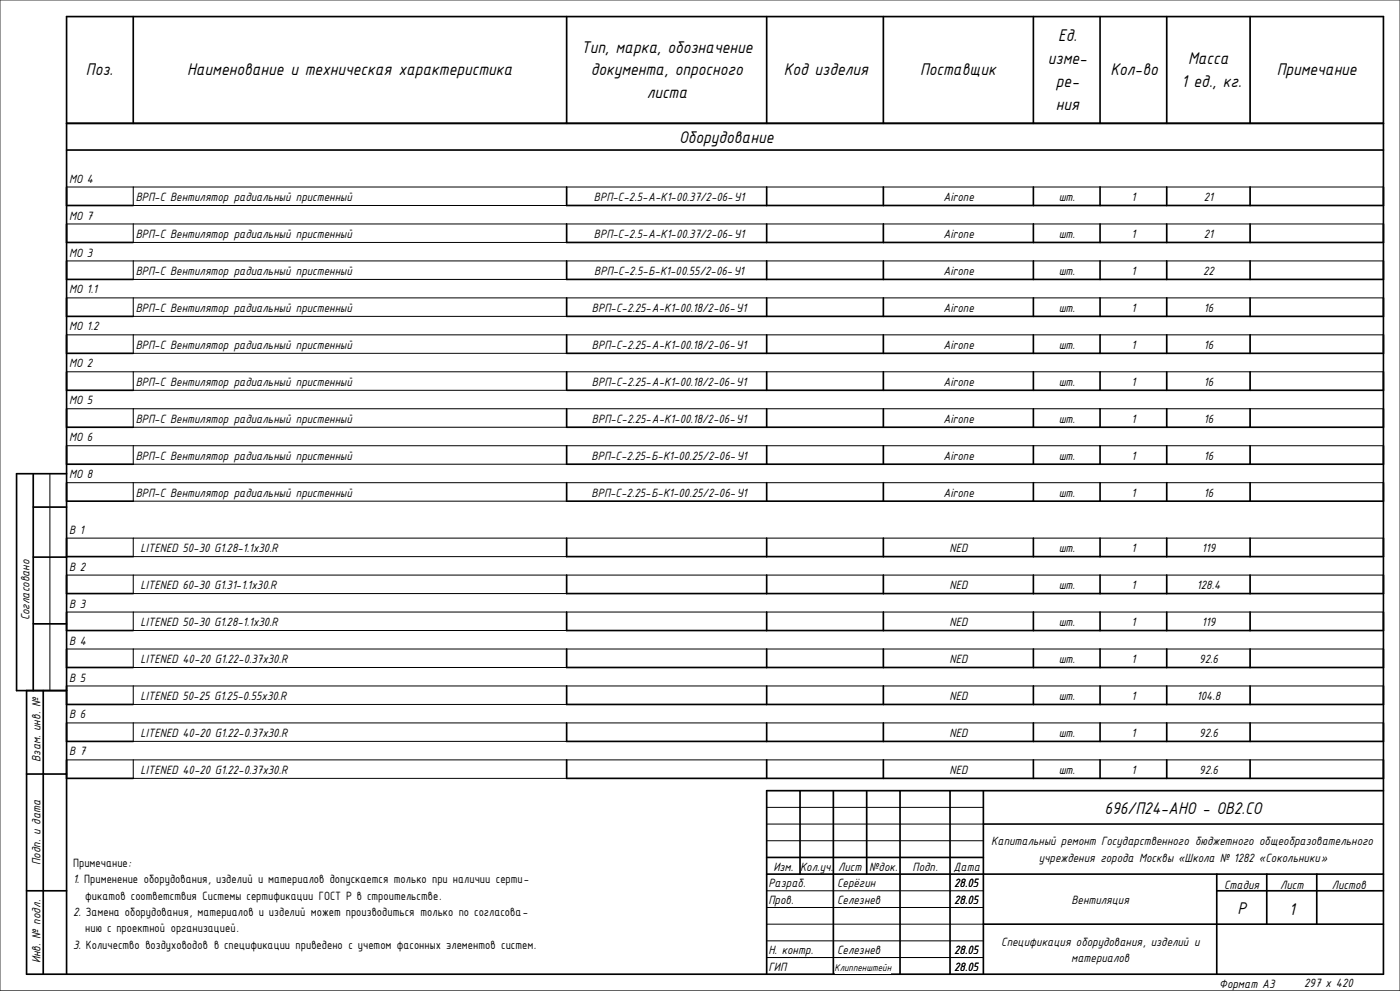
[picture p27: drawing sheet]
<svg xmlns="http://www.w3.org/2000/svg" width="420mm" height="297mm" viewBox="0 0 420 297" stroke-linecap="round" stroke-linejoin="round" font-family="sans-serif">
<defs><g id="words">
<g font-size="5.5">
<text x="174.3" y="15.8">Тип, марка, обозначение</text>
<text x="317.5" y="12.4">Ед.</text>
<text x="25.8" y="22.6">Поз.</text>
<text x="56.1" y="22.6">Наименование и техническая характеристика</text>
<text x="177.2" y="22.6">документа, опросного</text>
<text x="235.2" y="22.6">Код изделия</text>
<text x="276.1" y="22.6">Поставщик</text>
<text x="314.4" y="19.2">изме-</text>
<text x="333.2" y="22.6">Кол-во</text>
<text x="356.5" y="19.2">Масса</text>
<text x="383.1" y="22.6">Примечание</text>
<text x="194" y="29.4">листа</text>
<text x="316.8" y="26">ре-</text>
<text x="354.5" y="26">1 ед., кг.</text>
<text x="316.8" y="32.8">ния</text>
<text x="203.8" y="43">Оборудование</text>
<text x="331.4" y="244">696/П24-АНО - ОВ2.СО</text>
<text x="371.3" y="273.9">Р</text>
<text x="386.8" y="274.2">1</text>
</g>
<g font-size="3.9">
<text x="20.7" y="54.7">МО 4</text>
<text x="20.7" y="65.8">МО 7</text>
<text x="40.7" y="60.3">ВРП-С Вентилятор радиальный пристенный</text>
<text x="178.2" y="60.3">ВРП-С-2.5-А-К1-00.37/2-06-У1</text>
<text x="283.1" y="60.3">Airone</text>
<text x="317.7" y="60.3">шт.</text>
<text x="339.5" y="60.3">1</text>
<text x="361.2" y="60.3">21</text>
<text x="40.7" y="71.4">ВРП-С Вентилятор радиальный пристенный</text>
<text x="178.2" y="71.4">ВРП-С-2.5-А-К1-00.37/2-06-У1</text>
<text x="283.1" y="71.4">Airone</text>
<text x="317.7" y="71.4">шт.</text>
<text x="339.5" y="71.4">1</text>
<text x="361.2" y="71.4">21</text>
<text x="20.7" y="76.9">МО 3</text>
<text x="40.7" y="82.4">ВРП-С Вентилятор радиальный пристенный</text>
<text x="178.3" y="82.4">ВРП-С-2.5-Б-К1-00.55/2-06-У1</text>
<text x="283.1" y="82.4">Airone</text>
<text x="317.7" y="82.4">шт.</text>
<text x="339.5" y="82.4">1</text>
<text x="361" y="82.4">22</text>
<text x="20.7" y="88">МО 1.1</text>
<text x="40.7" y="93.5">ВРП-С Вентилятор радиальный пристенный</text>
<text x="177.6" y="93.5">ВРП-С-2.25-А-К1-00.18/2-06-У1</text>
<text x="283.1" y="93.5">Airone</text>
<text x="317.7" y="93.5">шт.</text>
<text x="339.5" y="93.5">1</text>
<text x="361.2" y="93.5">16</text>
<text x="20.7" y="99.1">МО 1.2</text>
<text x="40.7" y="104.6">ВРП-С Вентилятор радиальный пристенный</text>
<text x="177.6" y="104.6">ВРП-С-2.25-А-К1-00.18/2-06-У1</text>
<text x="283.1" y="104.6">Airone</text>
<text x="317.7" y="104.6">шт.</text>
<text x="339.5" y="104.6">1</text>
<text x="361.2" y="104.6">16</text>
<text x="20.7" y="110.1">МО 2</text>
<text x="40.7" y="115.7">ВРП-С Вентилятор радиальный пристенный</text>
<text x="177.6" y="115.7">ВРП-С-2.25-А-К1-00.18/2-06-У1</text>
<text x="283.1" y="115.7">Airone</text>
<text x="317.7" y="115.7">шт.</text>
<text x="339.5" y="115.7">1</text>
<text x="361.2" y="115.7">16</text>
<text x="20.7" y="121.2">МО 5</text>
<text x="40.7" y="126.8">ВРП-С Вентилятор радиальный пристенный</text>
<text x="177.6" y="126.8">ВРП-С-2.25-А-К1-00.18/2-06-У1</text>
<text x="283.1" y="126.8">Airone</text>
<text x="317.7" y="126.8">шт.</text>
<text x="339.5" y="126.8">1</text>
<text x="361.2" y="126.8">16</text>
<text x="20.7" y="132.3">МО 6</text>
<text x="40.7" y="137.8">ВРП-С Вентилятор радиальный пристенный</text>
<text x="177.5" y="137.8">ВРП-С-2.25-Б-К1-00.25/2-06-У1</text>
<text x="283.1" y="137.8">Airone</text>
<text x="317.7" y="137.8">шт.</text>
<text x="339.5" y="137.8">1</text>
<text x="361.2" y="137.8">16</text>
<text x="20.7" y="143.4">МО 8</text>
<text x="40.7" y="148.9">ВРП-С Вентилятор радиальный пристенный</text>
<text x="177.5" y="148.9">ВРП-С-2.25-Б-К1-00.25/2-06-У1</text>
<text x="283.1" y="148.9">Airone</text>
<text x="317.7" y="148.9">шт.</text>
<text x="339.5" y="148.9">1</text>
<text x="361.2" y="148.9">16</text>
<text x="20.7" y="160">В 1</text>
<text x="42.1" y="165.5">LITENED 50-30 G1.28-1.1x30.R</text>
<text x="284.9" y="165.5">NED</text>
<text x="317.7" y="165.5">шт.</text>
<text x="339.5" y="165.5">1</text>
<text x="360.6" y="165.5">119</text>
<text x="20.7" y="171.1">В 2</text>
<text x="42.1" y="176.6">LITENED 60-30 G1.31-1.1x30.R</text>
<text x="284.9" y="176.6">NED</text>
<text x="317.7" y="176.6">шт.</text>
<text x="339.5" y="176.6">1</text>
<text x="359.1" y="176.6">128.4</text>
<text x="8.9" y="186" transform="rotate(-90 8.9 186)">Согласовано</text>
<text x="20.7" y="182.2">В 3</text>
<text x="42.1" y="187.7">LITENED 50-30 G1.28-1.1x30.R</text>
<text x="284.9" y="187.7">NED</text>
<text x="317.7" y="187.7">шт.</text>
<text x="339.5" y="187.7">1</text>
<text x="360.6" y="187.7">119</text>
<text x="20.7" y="193.2">В 4</text>
<text x="42.1" y="198.8">LITENED 40-20 G1.22-0.37x30.R</text>
<text x="284.9" y="198.8">NED</text>
<text x="317.7" y="198.8">шт.</text>
<text x="339.5" y="198.8">1</text>
<text x="359.8" y="198.8">92.6</text>
<text x="20.7" y="204.3">В 5</text>
<text x="42.1" y="209.9">LITENED 50-25 G1.25-0.55x30.R</text>
<text x="284.9" y="209.9">NED</text>
<text x="317.7" y="209.9">шт.</text>
<text x="339.5" y="209.9">1</text>
<text x="359.1" y="209.9">104.8</text>
<text x="20.7" y="215.4">В 6</text>
<text x="42.1" y="220.9">LITENED 40-20 G1.22-0.37x30.R</text>
<text x="284.9" y="220.9">NED</text>
<text x="317.7" y="220.9">шт.</text>
<text x="339.5" y="220.9">1</text>
<text x="359.8" y="220.9">92.6</text>
<text x="20.7" y="226.5">В 7</text>
<text x="12.2" y="228.4" transform="rotate(-90 12.2 228.4)">Взам. инв. №</text>
<text x="42.1" y="232">LITENED 40-20 G1.22-0.37x30.R</text>
<text x="284.9" y="232">NED</text>
<text x="317.7" y="232">шт.</text>
<text x="339.5" y="232">1</text>
<text x="359.8" y="232">92.6</text>
<text x="297.4" y="253.4">Капитальный ремонт Государственного бюджетного общеобразовательного</text>
<text x="12.2" y="259.3" transform="rotate(-90 12.2 259.3)">Подп. и дата</text>
<text x="21.9" y="259.9">Примечание:</text>
<text x="232" y="261.1">Изм.</text>
<text x="240.1" y="261.1">Кол.уч.</text>
<text x="251.5" y="261.1">Лист</text>
<text x="260.8" y="261.1">№док.</text>
<text x="273.8" y="261.1">Подп.</text>
<text x="286.1" y="261.1">Дата</text>
<text x="311.7" y="258.3">учреждения города Москвы «Школа № 1282 «Сокольники»</text>
<text x="21.9" y="264.8">1. Применение оборудования, изделий и материалов допускается только при наличии серти-</text>
<text x="25.6" y="269.7">фикатов соответствия Системы сертификации ГОСТ Р в строительстве.</text>
<text x="230.6" y="266">Разраб.</text>
<text x="251.2" y="266">Серёгин</text>
<text x="286.3" y="266">28.05</text>
<text x="367.3" y="266.4">Стадия</text>
<text x="384.1" y="266.4">Лист</text>
<text x="399.6" y="266.4">Листов</text>
<text x="21.9" y="274.6">2. Замена оборудования, материалов и изделий может производиться только по согласова-</text>
<text x="230.6" y="271.1">Пров.</text>
<text x="251.2" y="271.1">Селезнев</text>
<text x="286.3" y="271.1">28.05</text>
<text x="321.5" y="271.1">Вентиляция</text>
<text x="25.6" y="279.5">нию с проектной организацией.</text>
<text x="21.9" y="284.4">3. Количество воздуховодов в спецификации приведено с учетом фасонных элементов систем.</text>
<text x="230.6" y="286.1">Н. контр.</text>
<text x="251.2" y="286.1">Селезнев</text>
<text x="286.3" y="286.1">28.05</text>
<text x="300.4" y="283.6">Спецификация оборудования, изделий и</text>
<text x="12.2" y="288.8" transform="rotate(-90 12.2 288.8)">Инв. № подл.</text>
<text x="230.6" y="291.1">ГИП</text>
<text x="286.3" y="291.1">28.05</text>
<text x="321.4" y="288.5">материалов</text>
<text x="365.8" y="296.1">Формат А3</text>
<text x="391.3" y="295.9">297 х 420</text>
</g>
<text font-size="3.2" x="250.4" y="291">Клиппенштейн</text>
</g></defs>
<g fill="none" stroke="#000" stroke-width=".5">
<path d="M40 5v32M170 5v32M230 5v32M265.1 5v32M310.1 5v32M330.1 5v32M350.1 5v32M375.1 5v32M20 37h395.1M10 152h10M10 142v65M20 142h-15v65h15"/>
<path d="M10 167h10M10 187h10M8 207v85.1h407.1v-287.1h-395.1v287.1M13 207v85.1M8 232h12M240 237v25.1M250 237v55.1M260.1 237v25.1M270.1 237v55.1M285.1 237v55.1M295.1 237v55.1M415.1 237h-185.1v55.1"/>
<path d="M230 257.1h65.1M295.1 247h120M8 267.1h12M230 262.1h185.1M295.1 277.1h120M365.1 262.1v30M365.1 267.1h50M380.1 262.1v15M395.1 262.1v15"/>
</g>
<path d="M0 0h420.1v297.1h-420.1zM15 142v65M230 242h65.1M230 252.1h65.1M230 247h65.1M230 267.1h65.1M230 272.1h65.1M230 277.1h65.1M230 282.1h65.1M230 287.1h65.1" fill="none" stroke="#000" stroke-width=".3"/>
<path d="M250.4 287.8h16.8v4h-16.8z" fill="#fff"/>
<g fill="none" stroke="#000" stroke-width=".5">
<path d="M20 56.1v5.5h20M20 45h395.1M170 56.1v5.5h245.1v-5.5M230 56.1v5.5M265.1 56.1v5.5M310.1 56.1v5.5M330.1 56.1v5.5M350.1 56.1v5.5M375.1 56.1v5.5M20 78.2v5.6h20M20 67.1v5.6h20M170 78.2v5.6h245.1v-5.6"/>
<path d="M170 67.1v5.6h245.1v-5.6M230 67.1v5.6M230 78.2v5.6M265.1 67.1v5.6M265.1 78.2v5.6M310.1 67.1v5.6M310.1 78.2v5.6M330.1 67.1v5.6M330.1 78.2v5.6M350.1 67.1v5.6M350.1 78.2v5.6M375.1 67.1v5.6"/>
<path d="M375.1 78.2v5.6M20 89.3v5.5h20M170 89.3v5.5h245.1v-5.5M230 89.3v5.5M265.1 89.3v5.5M310.1 89.3v5.5M330.1 89.3v5.5M350.1 89.3v5.5M375.1 89.3v5.5M20 111.5v5.5h20M20 100.4v5.5h20M170 111.5v5.5h245.1v-5.5"/>
<path d="M170 100.4v5.5h245.1v-5.5M230 100.4v5.5M230 111.5v5.5M265.1 100.4v5.5M265.1 111.5v5.5M310.1 100.4v5.5M310.1 111.5v5.5M330.1 100.4v5.5M330.1 111.5v5.5M350.1 100.4v5.5M350.1 111.5v5.5M375.1 100.4v5.5"/>
<path d="M375.1 111.5v5.5M20 133.6v5.6h20M20 122.5v5.6h20M170 133.6v5.6h245.1v-5.6M170 122.5v5.6h245.1v-5.6M230 122.5v5.6M230 133.6v5.6M265.1 122.5v5.6M265.1 133.6v5.6M310.1 122.5v5.6M310.1 133.6v5.6M330.1 122.5v5.6"/>
<path d="M330.1 133.6v5.6M350.1 122.5v5.6M350.1 133.6v5.6M375.1 122.5v5.6M375.1 133.6v5.6M20 144.7v5.5h20M170 144.7v5.5h245.1v-5.5M230 144.7v5.5M265.1 144.7v5.5M310.1 144.7v5.5M330.1 144.7v5.5M350.1 144.7v5.5"/>
<path d="M375.1 144.7v5.5M20 172.4v5.5h20M20 161.3v5.6h20M170 172.4v5.5h245.1v-5.5M170 161.3v5.6h245.1v-5.6M230 161.3v5.6M230 172.4v5.5M265.1 161.3v5.6M265.1 172.4v5.5M310.1 161.3v5.6M310.1 172.4v5.5M330.1 161.3v5.6"/>
<path d="M330.1 172.4v5.5M350.1 161.3v5.6M350.1 172.4v5.5M375.1 161.3v5.6M375.1 172.4v5.5M20 194.6v5.5h20M20 183.5v5.5h20M170 194.6v5.5h245.1v-5.5M170 183.5v5.5h245.1v-5.5M230 183.5v5.5M230 194.6v5.5M265.1 183.5v5.5"/>
<path d="M265.1 194.6v5.5M310.1 183.5v5.5M310.1 194.6v5.5M330.1 183.5v5.5M330.1 194.6v5.5M350.1 183.5v5.5M350.1 194.6v5.5M375.1 183.5v5.5M375.1 194.6v5.5M20 216.7v5.6h20M20 205.6v5.6h20M170 216.7v5.6h245.1v-5.6"/>
<path d="M170 205.6v5.6h245.1v-5.6M230 205.6v5.6M230 216.7v5.6M265.1 205.6v5.6M265.1 216.7v5.6M310.1 205.6v5.6M310.1 216.7v5.6M330.1 205.6v5.6M330.1 216.7v5.6M350.1 205.6v5.6M350.1 216.7v5.6M375.1 205.6v5.6"/>
<path d="M375.1 216.7v5.6M20 227.8v5.5h20M170 227.8v5.5h245.1v-5.5M230 227.8v5.5M265.1 227.8v5.5M310.1 227.8v5.5M330.1 227.8v5.5M350.1 227.8v5.5M375.1 227.8v5.5"/>
</g>
<g fill="none" stroke="#000" stroke-width=".3">
<path d="M20 56.1h395.1M40 56.1v5.5h130M20 78.2h395.1M20 67.1h395.1M40 78.2v5.6h130M40 67.1v5.6h130M20 89.3h395.1M40 89.3v5.5h130M20 111.5h395.1M20 100.4h395.1M40 111.5v5.5h130M40 100.4v5.5h130"/>
<path d="M20 133.6h395.1M20 122.5h395.1M40 133.6v5.6h130M40 122.5v5.6h130M20 144.7h395.1M40 144.7v5.5h130M20 172.4h395.1M20 161.3h395.1M40 172.4v5.5h130M40 161.3v5.6h130M20 194.6h395.1M20 183.5h395.1"/>
<path d="M40 194.6v5.5h130M40 183.5v5.5h130M20 216.7h395.1M20 205.6h395.1M40 216.7v5.6h130M40 205.6v5.6h130M20 227.8h395.1M40 227.8v5.5h130"/>
</g>
<use href="#words"/>
</svg>
